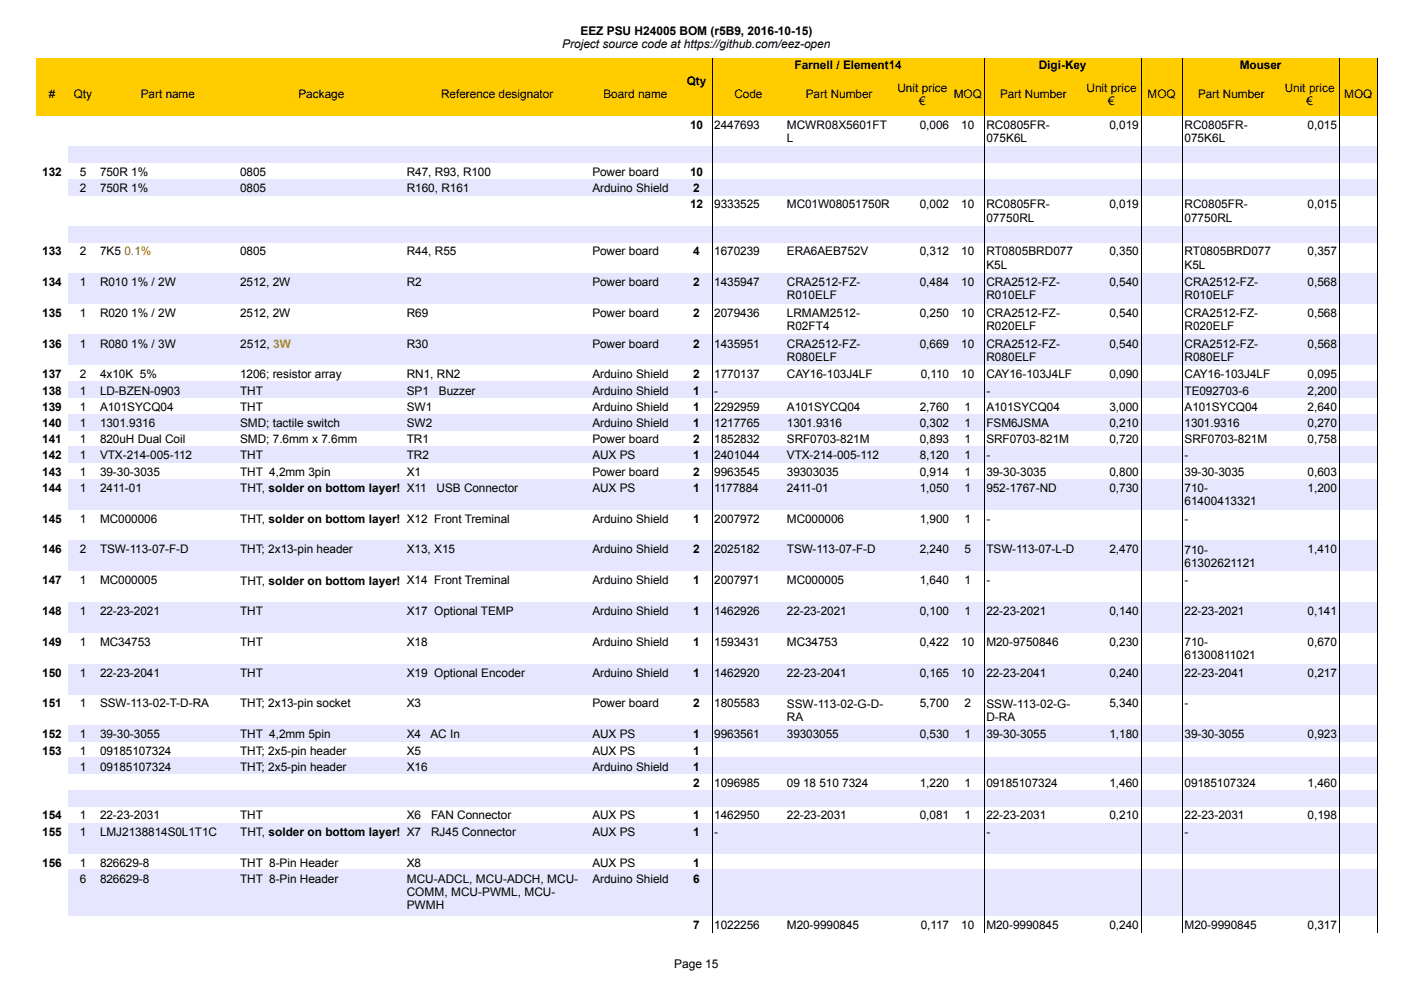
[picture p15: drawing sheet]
<svg xmlns="http://www.w3.org/2000/svg" width="297mm" height="210mm" viewBox="0 0 297 210" stroke-linecap="round" stroke-linejoin="round" font-family="sans-serif">
<defs><g id="words">
<g font-size="2.5">
<text x="119.2" y="10.2">Project source code at https://github.com/eez-open</text>
<text x="123" y="7.4">EEZ PSU H24005 BOM (r5B9, 2016-10-15)</text>
<text x="168.5" y="14.7">Farnell / Element14</text>
<text x="220.2" y="14.7">Digi-Key</text>
<text x="262.9" y="14.7">Mouser</text>
<text x="10.3" y="20.8">#</text>
<text x="15.6" y="20.8">Qty</text>
<text x="29.8" y="20.8">Part name</text>
<text x="63.3" y="20.8">Package</text>
<text x="93.5" y="20.8">Reference designator</text>
<text x="128" y="20.8">Board name</text>
<text x="145.6" y="18">Qty</text>
<text x="155.7" y="20.8">Code</text>
<text x="170.9" y="20.8">Part Number</text>
<text x="190.3" y="19.4">Unit price</text>
<text x="194.9" y="22.2">€</text>
<text x="202.2" y="20.8">MOQ</text>
<text x="212" y="20.8">Part Number</text>
<text x="230.4" y="19.4">Unit price</text>
<text x="235" y="22.2">€</text>
<text x="243.3" y="20.8">MOQ</text>
<text x="254" y="20.8">Part Number</text>
<text x="272.4" y="19.4">Unit price</text>
<text x="277" y="22.2">€</text>
<text x="285" y="20.8">MOQ</text>
<text x="146.3" y="27.3">10</text>
<text x="151.4" y="27.3">2447693</text>
<text x="166.8" y="27.3">MCWR08X5601FT</text>
<text x="195" y="27.3">0,006</text>
<text x="203.8" y="27.3">10</text>
<text x="209.1" y="27.3">RC0805FR-</text>
<text x="235.2" y="27.3">0,019</text>
<text x="251.1" y="27.3">RC0805FR-</text>
<text x="277.2" y="27.3">0,015</text>
<text x="166.8" y="30.1">L</text>
<text x="209.1" y="30.1">075K6L</text>
<text x="251.1" y="30.1">075K6L</text>
<text x="9" y="37.3">132</text>
<text x="16.9" y="37.3">5</text>
<text x="16.9" y="40.7">2</text>
<text x="21.2" y="37.3">750R 1%</text>
<text x="21.2" y="40.7">750R 1%</text>
<text x="50.9" y="37.3">0805</text>
<text x="50.9" y="40.7">0805</text>
<text x="86.3" y="37.3">R47, R93, R100</text>
<text x="86.3" y="40.7">R160, R161</text>
<text x="125.6" y="37.3">Power board</text>
<text x="125.6" y="40.7">Arduino Shield</text>
<text x="146.3" y="37.3">10</text>
<text x="147" y="40.7">2</text>
<text x="146.3" y="44.1">12</text>
<text x="151.4" y="44.1">9333525</text>
<text x="166.8" y="44.1">MC01W08051750R</text>
<text x="195" y="44.1">0,002</text>
<text x="203.8" y="44.1">10</text>
<text x="209.1" y="44.2">RC0805FR-</text>
<text x="209.1" y="47">07750RL</text>
<text x="235.2" y="44.1">0,019</text>
<text x="251.1" y="44.2">RC0805FR-</text>
<text x="251.1" y="47">07750RL</text>
<text x="277.2" y="44.1">0,015</text>
<text x="9" y="54.1">133</text>
<text x="16.9" y="54.1">2</text>
<text x="21.2" y="54.1">7K5 0.1%</text>
<text x="50.9" y="54.1">0805</text>
<text x="86.3" y="54.1">R44, R55</text>
<text x="125.6" y="54.1">Power board</text>
<text x="147" y="54.1">4</text>
<text x="151.4" y="54.1">1670239</text>
<text x="166.8" y="54.1">ERA6AEB752V</text>
<text x="195" y="54.1">0,312</text>
<text x="203.8" y="54.1">10</text>
<text x="209.1" y="54.1">RT0805BRD077</text>
<text x="209.1" y="56.9">K5L</text>
<text x="235.2" y="54.1">0,350</text>
<text x="251.1" y="54.1">RT0805BRD077</text>
<text x="251.1" y="56.9">K5L</text>
<text x="277.2" y="54.1">0,357</text>
<text x="9" y="60.6">134</text>
<text x="16.9" y="60.6">1</text>
<text x="21.2" y="60.6">R010 1% / 2W</text>
<text x="50.9" y="60.6">2512, 2W</text>
<text x="86.3" y="60.6">R2</text>
<text x="125.6" y="60.6">Power board</text>
<text x="147" y="60.6">2</text>
<text x="151.4" y="60.6">1435947</text>
<text x="166.8" y="60.6">CRA2512-FZ-</text>
<text x="166.8" y="63.5">R010ELF</text>
<text x="195" y="60.6">0,484</text>
<text x="203.8" y="60.6">10</text>
<text x="209.1" y="60.6">CRA2512-FZ-</text>
<text x="209.1" y="63.5">R010ELF</text>
<text x="235.2" y="60.6">0,540</text>
<text x="251.1" y="60.6">CRA2512-FZ-</text>
<text x="251.1" y="63.5">R010ELF</text>
<text x="277.2" y="60.6">0,568</text>
<text x="9" y="67.2">135</text>
<text x="16.9" y="67.2">1</text>
<text x="21.2" y="67.2">R020 1% / 2W</text>
<text x="50.9" y="67.2">2512, 2W</text>
<text x="86.3" y="67.2">R69</text>
<text x="125.6" y="67.2">Power board</text>
<text x="147" y="67.2">2</text>
<text x="151.4" y="67.2">2079436</text>
<text x="166.8" y="67.2">LRMAM2512-</text>
<text x="166.8" y="70">R02FT4</text>
<text x="195" y="67.2">0,250</text>
<text x="203.8" y="67.2">10</text>
<text x="209.1" y="67.2">CRA2512-FZ-</text>
<text x="209.1" y="70">R020ELF</text>
<text x="235.2" y="67.2">0,540</text>
<text x="251.1" y="67.2">CRA2512-FZ-</text>
<text x="251.1" y="70">R020ELF</text>
<text x="277.2" y="67.2">0,568</text>
<text x="9" y="73.7">136</text>
<text x="16.9" y="73.7">1</text>
<text x="21.2" y="73.7">R080 1% / 3W</text>
<text x="50.9" y="73.7">2512, 3W</text>
<text x="86.3" y="73.7">R30</text>
<text x="125.6" y="73.7">Power board</text>
<text x="147" y="73.7">2</text>
<text x="151.4" y="73.7">1435951</text>
<text x="166.8" y="73.7">CRA2512-FZ-</text>
<text x="166.8" y="76.6">R080ELF</text>
<text x="195" y="73.7">0,669</text>
<text x="203.8" y="73.7">10</text>
<text x="209.1" y="73.7">CRA2512-FZ-</text>
<text x="209.1" y="76.6">R080ELF</text>
<text x="235.2" y="73.7">0,540</text>
<text x="251.1" y="73.7">CRA2512-FZ-</text>
<text x="251.1" y="76.6">R080ELF</text>
<text x="277.2" y="73.7">0,568</text>
<text x="9" y="80.2">137</text>
<text x="9" y="83.6">138</text>
<text x="16.9" y="80.2">2</text>
<text x="16.9" y="83.6">1</text>
<text x="21.2" y="80.2">4x10K 5%</text>
<text x="21.2" y="83.6">LD-BZEN-0903</text>
<text x="50.9" y="80.2">1206; resistor array</text>
<text x="50.9" y="83.6">THT</text>
<text x="86.3" y="80.2">RN1, RN2</text>
<text x="86.3" y="83.6">SP1</text>
<text x="93.1" y="83.6">Buzzer</text>
<text x="125.6" y="80.2">Arduino Shield</text>
<text x="125.6" y="83.6">Arduino Shield</text>
<text x="147" y="80.2">2</text>
<text x="147" y="83.6">1</text>
<text x="151.4" y="80.2">1770137</text>
<text x="151.4" y="83.6">-</text>
<text x="166.8" y="80.2">CAY16-103J4LF</text>
<text x="195.2" y="80.2">0,110</text>
<text x="203.8" y="80.2">10</text>
<text x="209.1" y="80.2">CAY16-103J4LF</text>
<text x="209.1" y="83.6">-</text>
<text x="235.2" y="80.2">0,090</text>
<text x="251.1" y="80.2">CAY16-103J4LF</text>
<text x="251.1" y="83.6">TE092703-6</text>
<text x="277.2" y="80.2">0,095</text>
<text x="277.2" y="83.6">2,200</text>
<text x="9" y="87.1">139</text>
<text x="16.9" y="87.1">1</text>
<text x="21.2" y="87.1">A101SYCQ04</text>
<text x="50.9" y="87.1">THT</text>
<text x="86.3" y="87.1">SW1</text>
<text x="125.6" y="87.1">Arduino Shield</text>
<text x="147" y="87.1">1</text>
<text x="151.4" y="87.1">2292959</text>
<text x="166.8" y="87.1">A101SYCQ04</text>
<text x="195" y="87.1">2,760</text>
<text x="204.5" y="87.1">1</text>
<text x="209.1" y="87.1">A101SYCQ04</text>
<text x="235.2" y="87.1">3,000</text>
<text x="251.1" y="87.1">A101SYCQ04</text>
<text x="277.2" y="87.1">2,640</text>
<text x="9" y="90.5">140</text>
<text x="9" y="94">141</text>
<text x="16.9" y="90.5">1</text>
<text x="16.9" y="94">1</text>
<text x="21.2" y="90.5">1301.9316</text>
<text x="21.2" y="94">820uH Dual Coil</text>
<text x="50.9" y="90.5">SMD; tactile switch</text>
<text x="50.9" y="94">SMD; 7.6mm x 7.6mm</text>
<text x="86.3" y="90.5">SW2</text>
<text x="86.3" y="94">TR1</text>
<text x="125.6" y="90.5">Arduino Shield</text>
<text x="125.6" y="94">Power board</text>
<text x="147" y="90.5">1</text>
<text x="147" y="94">2</text>
<text x="151.4" y="90.5">1217765</text>
<text x="151.4" y="94">1852832</text>
<text x="166.8" y="90.5">1301.9316</text>
<text x="166.8" y="94">SRF0703-821M</text>
<text x="195" y="90.5">0,302</text>
<text x="195" y="94">0,893</text>
<text x="204.5" y="90.5">1</text>
<text x="204.5" y="94">1</text>
<text x="209.1" y="90.5">FSM6JSMA</text>
<text x="209.1" y="94">SRF0703-821M</text>
<text x="235.2" y="90.5">0,210</text>
<text x="235.2" y="94">0,720</text>
<text x="251.1" y="90.5">1301.9316</text>
<text x="251.1" y="94">SRF0703-821M</text>
<text x="277.2" y="90.5">0,270</text>
<text x="277.2" y="94">0,758</text>
<text x="9" y="97.4">142</text>
<text x="9" y="100.9">143</text>
<text x="16.9" y="97.4">1</text>
<text x="16.9" y="100.9">1</text>
<text x="21.2" y="97.4">VTX-214-005-112</text>
<text x="21.2" y="100.9">39-30-3035</text>
<text x="50.9" y="97.4">THT</text>
<text x="50.9" y="100.9">THT 4,2mm 3pin</text>
<text x="86.3" y="97.4">TR2</text>
<text x="86.3" y="100.9">X1</text>
<text x="125.6" y="97.4">AUX PS</text>
<text x="125.6" y="100.9">Power board</text>
<text x="147" y="97.4">1</text>
<text x="147" y="100.9">2</text>
<text x="151.4" y="97.4">2401044</text>
<text x="151.4" y="100.9">9963545</text>
<text x="166.8" y="97.4">VTX-214-005-112</text>
<text x="166.8" y="100.9">39303035</text>
<text x="195" y="97.4">8,120</text>
<text x="195" y="100.9">0,914</text>
<text x="204.5" y="97.4">1</text>
<text x="204.5" y="100.9">1</text>
<text x="209.1" y="97.4">-</text>
<text x="209.1" y="100.9">39-30-3035</text>
<text x="235.2" y="100.9">0,800</text>
<text x="251.1" y="97.4">-</text>
<text x="251.1" y="100.9">39-30-3035</text>
<text x="277.2" y="100.9">0,603</text>
<text x="9" y="104.3">144</text>
<text x="16.9" y="104.3">1</text>
<text x="21.2" y="104.3">2411-01</text>
<text x="50.9" y="104.3">THT, solder on bottom layer! X11</text>
<text x="92.6" y="104.3">USB Connector</text>
<text x="125.6" y="104.3">AUX PS</text>
<text x="147" y="104.3">1</text>
<text x="151.4" y="104.3">1177884</text>
<text x="166.8" y="104.3">2411-01</text>
<text x="195" y="104.3">1,050</text>
<text x="204.5" y="104.3">1</text>
<text x="209.1" y="104.3">952-1767-ND</text>
<text x="235.2" y="104.3">0,730</text>
<text x="251.1" y="104.3">710-</text>
<text x="251.1" y="107.1">61400413321</text>
<text x="277.2" y="104.3">1,200</text>
<text x="9" y="110.8">145</text>
<text x="16.9" y="110.8">1</text>
<text x="21.2" y="110.8">MC000006</text>
<text x="50.9" y="110.8">THT, solder on bottom layer! X12 Front Treminal</text>
<text x="125.6" y="110.8">Arduino Shield</text>
<text x="147" y="110.8">1</text>
<text x="151.4" y="110.8">2007972</text>
<text x="166.8" y="110.8">MC000006</text>
<text x="195" y="110.8">1,900</text>
<text x="204.5" y="110.8">1</text>
<text x="209.1" y="110.8">-</text>
<text x="251.1" y="110.8">-</text>
<text x="9" y="117.3">146</text>
<text x="16.9" y="117.3">2</text>
<text x="21.2" y="117.3">TSW-113-07-F-D</text>
<text x="50.9" y="117.3">THT; 2x13-pin header</text>
<text x="86.3" y="117.3">X13, X15</text>
<text x="125.6" y="117.3">Arduino Shield</text>
<text x="147" y="117.3">2</text>
<text x="151.4" y="117.3">2025182</text>
<text x="166.8" y="117.3">TSW-113-07-F-D</text>
<text x="195" y="117.3">2,240</text>
<text x="204.5" y="117.3">5</text>
<text x="209.1" y="117.3">TSW-113-07-L-D</text>
<text x="235.2" y="117.3">2,470</text>
<text x="251.1" y="117.4">710-</text>
<text x="277.2" y="117.3">1,410</text>
<text x="9" y="123.9">147</text>
<text x="16.9" y="123.9">1</text>
<text x="21.2" y="123.9">MC000005</text>
<text x="50.9" y="123.9">THT, solder on bottom layer! X14 Front Treminal</text>
<text x="125.6" y="123.9">Arduino Shield</text>
<text x="147" y="123.9">1</text>
<text x="151.4" y="123.9">2007971</text>
<text x="166.8" y="123.9">MC000005</text>
<text x="195" y="123.9">1,640</text>
<text x="204.5" y="123.9">1</text>
<text x="209.1" y="123.9">-</text>
<text x="251.1" y="123.9">-</text>
<text x="251.1" y="120.2">61302621121</text>
<text x="9" y="130.4">148</text>
<text x="16.9" y="130.4">1</text>
<text x="21.2" y="130.4">22-23-2021</text>
<text x="50.9" y="130.4">THT</text>
<text x="86.3" y="130.4">X17 Optional TEMP</text>
<text x="125.6" y="130.4">Arduino Shield</text>
<text x="147" y="130.4">1</text>
<text x="151.4" y="130.4">1462926</text>
<text x="166.8" y="130.4">22-23-2021</text>
<text x="195" y="130.4">0,100</text>
<text x="204.5" y="130.4">1</text>
<text x="209.1" y="130.4">22-23-2021</text>
<text x="235.2" y="130.4">0,140</text>
<text x="251.1" y="130.4">22-23-2021</text>
<text x="277.2" y="130.4">0,141</text>
<text x="9" y="136.9">149</text>
<text x="16.9" y="136.9">1</text>
<text x="21.2" y="136.9">MC34753</text>
<text x="50.9" y="136.9">THT</text>
<text x="86.3" y="136.9">X18</text>
<text x="125.6" y="136.9">Arduino Shield</text>
<text x="147" y="136.9">1</text>
<text x="151.4" y="136.9">1593431</text>
<text x="166.8" y="136.9">MC34753</text>
<text x="195" y="136.9">0,422</text>
<text x="203.8" y="136.9">10</text>
<text x="209.1" y="136.9">M20-9750846</text>
<text x="235.2" y="136.9">0,230</text>
<text x="251.1" y="137">710-</text>
<text x="277.2" y="136.9">0,670</text>
<text x="9" y="143.5">150</text>
<text x="16.9" y="143.5">1</text>
<text x="21.2" y="143.5">22-23-2041</text>
<text x="50.9" y="143.5">THT</text>
<text x="86.3" y="143.5">X19 Optional Encoder</text>
<text x="125.6" y="143.5">Arduino Shield</text>
<text x="147" y="143.5">1</text>
<text x="151.4" y="143.5">1462920</text>
<text x="166.8" y="143.5">22-23-2041</text>
<text x="195" y="143.5">0,165</text>
<text x="203.8" y="143.5">10</text>
<text x="209.1" y="143.5">22-23-2041</text>
<text x="235.2" y="143.5">0,240</text>
<text x="251.1" y="143.5">22-23-2041</text>
<text x="251.1" y="139.8">61300811021</text>
<text x="277.2" y="143.5">0,217</text>
<text x="9" y="150">151</text>
<text x="16.9" y="150">1</text>
<text x="21.2" y="150">SSW-113-02-T-D-RA</text>
<text x="50.9" y="150">THT; 2x13-pin socket</text>
<text x="86.3" y="150">X3</text>
<text x="125.6" y="150">Power board</text>
<text x="147" y="150">2</text>
<text x="151.4" y="150">1805583</text>
<text x="166.8" y="150">SSW-113-02-G-D-</text>
<text x="166.8" y="152.9">RA</text>
<text x="195" y="150">5,700</text>
<text x="204.5" y="150">2</text>
<text x="209.1" y="150">SSW-113-02-G-</text>
<text x="209.1" y="152.9">D-RA</text>
<text x="235.2" y="150">5,340</text>
<text x="251.1" y="150">-</text>
<text x="9" y="156.6">152</text>
<text x="9" y="160">153</text>
<text x="16.9" y="156.6">1</text>
<text x="16.9" y="160">1</text>
<text x="21.2" y="156.6">39-30-3055</text>
<text x="21.2" y="160">09185107324</text>
<text x="50.9" y="156.6">THT 4,2mm 5pin</text>
<text x="50.9" y="160">THT; 2x5-pin header</text>
<text x="86.3" y="156.6">X4</text>
<text x="86.3" y="160">X5</text>
<text x="91.3" y="156.6">AC In</text>
<text x="125.6" y="156.6">AUX PS</text>
<text x="125.6" y="160">AUX PS</text>
<text x="147" y="156.6">1</text>
<text x="147" y="160">1</text>
<text x="151.4" y="156.6">9963561</text>
<text x="166.8" y="156.6">39303055</text>
<text x="195" y="156.6">0,530</text>
<text x="204.5" y="156.6">1</text>
<text x="209.1" y="156.6">39-30-3055</text>
<text x="235.2" y="156.6">1,180</text>
<text x="251.1" y="156.6">39-30-3055</text>
<text x="277.2" y="156.6">0,923</text>
<text x="16.9" y="163.4">1</text>
<text x="21.2" y="163.4">09185107324</text>
<text x="50.9" y="163.4">THT; 2x5-pin header</text>
<text x="86.3" y="163.4">X16</text>
<text x="125.6" y="163.4">Arduino Shield</text>
<text x="147" y="163.4">1</text>
<text x="147" y="166.9">2</text>
<text x="151.4" y="166.9">1096985</text>
<text x="166.8" y="166.9">09 18 510 7324</text>
<text x="195" y="166.9">1,220</text>
<text x="204.5" y="166.9">1</text>
<text x="209.1" y="166.9">09185107324</text>
<text x="235.2" y="166.9">1,460</text>
<text x="251.1" y="166.9">09185107324</text>
<text x="277.2" y="166.9">1,460</text>
<text x="9" y="173.7">154</text>
<text x="16.9" y="173.7">1</text>
<text x="21.2" y="173.7">22-23-2031</text>
<text x="50.9" y="173.7">THT</text>
<text x="86.3" y="173.7">X6</text>
<text x="91.4" y="173.7">FAN Connector</text>
<text x="125.6" y="173.7">AUX PS</text>
<text x="147" y="173.7">1</text>
<text x="151.4" y="173.7">1462950</text>
<text x="166.8" y="173.7">22-23-2031</text>
<text x="195" y="173.7">0,081</text>
<text x="204.5" y="173.7">1</text>
<text x="209.1" y="173.7">22-23-2031</text>
<text x="235.2" y="173.7">0,210</text>
<text x="251.1" y="173.7">22-23-2031</text>
<text x="277.2" y="173.7">0,198</text>
<text x="9" y="177.2">155</text>
<text x="16.9" y="177.2">1</text>
<text x="21.2" y="177.2">LMJ2138814S0L1T1C</text>
<text x="50.9" y="177.2">THT, solder on bottom layer! X7</text>
<text x="91.4" y="177.2">RJ45 Connector</text>
<text x="125.6" y="177.2">AUX PS</text>
<text x="147" y="177.2">1</text>
<text x="151.4" y="177.2">-</text>
<text x="209.1" y="177.2">-</text>
<text x="251.1" y="177.2">-</text>
<text x="9" y="183.7">156</text>
<text x="16.9" y="183.7">1</text>
<text x="21.2" y="183.7">826629-8</text>
<text x="50.9" y="183.7">THT 8-Pin Header</text>
<text x="86.3" y="183.7">X8</text>
<text x="125.6" y="183.7">AUX PS</text>
<text x="147" y="183.7">1</text>
<text x="16.9" y="187.1">6</text>
<text x="21.2" y="187.1">826629-8</text>
<text x="50.9" y="187.1">THT 8-Pin Header</text>
<text x="86.3" y="187.2">MCU-ADCL, MCU-ADCH, MCU-</text>
<text x="86.3" y="190">COMM, MCU-PWML, MCU-</text>
<text x="125.6" y="187.1">Arduino Shield</text>
<text x="147" y="187.1">6</text>
<text x="86.3" y="192.8">PWMH</text>
<text x="147" y="197">7</text>
<text x="151.4" y="197">1022256</text>
<text x="166.8" y="197">M20-9990845</text>
<text x="195.2" y="197">0,117</text>
<text x="203.8" y="197">10</text>
<text x="209.1" y="197">M20-9990845</text>
<text x="235.2" y="197">0,240</text>
<text x="251.1" y="197">M20-9990845</text>
<text x="277.2" y="197">0,317</text>
<text x="142.9" y="205.3">Page 15</text>
</g>
</g></defs>
<path d="M7.6 12.3h284.5v12.2h-284.5z" fill-rule="evenodd" fill="#fc0"/>
<path d="M151 12.4v12.2M208.7 12.4v12.2M241.9 12.4v12.2M250.7 12.4v12.2M283.9 12.4v12.2M292.1 12.4v12.2" fill="none" stroke="#000" stroke-width=".21"/>
<g fill="#e6e6ff">
<path d="M14.4 31h277.7v3.5h-277.7z" fill-rule="evenodd"/>
<path d="M14.4 37.9h277.7v3.5h-277.7z" fill-rule="evenodd"/>
<path d="M14.4 47.9h277.7v3.5h-277.7z" fill-rule="evenodd"/>
<path d="M14.4 57.9h277.7v6.5h-277.7z" fill-rule="evenodd"/>
<path d="M14.4 70.9h277.7v6.6h-277.7z" fill-rule="evenodd"/>
<path d="M14.4 80.9h277.7v3.4h-277.7z" fill-rule="evenodd"/>
<path d="M14.4 87.8h277.7v3.4h-277.7z" fill-rule="evenodd"/>
<path d="M14.4 94.7h277.7v3.4h-277.7z" fill-rule="evenodd"/>
<path d="M14.4 101.6h277.7v6.5h-277.7z" fill-rule="evenodd"/>
<path d="M14.4 114.6h277.7v6.5h-277.7z" fill-rule="evenodd"/>
<path d="M14.4 127.7h277.7v6.5h-277.7z" fill-rule="evenodd"/>
<path d="M14.4 140.8h277.7v6.5h-277.7z" fill-rule="evenodd"/>
<path d="M14.4 153.8h277.7v3.4h-277.7z" fill-rule="evenodd"/>
<path d="M14.4 160.7h277.7v3.4h-277.7z" fill-rule="evenodd"/>
<path d="M14.4 167.5h277.7v3.5h-277.7z" fill-rule="evenodd"/>
<path d="M14.4 174.4h277.7v6.6h-277.7z" fill-rule="evenodd"/>
<path d="M14.4 184.4h277.7v9.8h-277.7z" fill-rule="evenodd"/>
</g>
<path d="M151 24.6v173.1M208.7 24.6v173.1M241.9 24.6v173.1M250.7 24.6v173.1M283.9 24.6v173.1M292.1 24.6v173.1" fill="none" stroke="#000" stroke-width=".21"/>
<use href="#words"/>
</svg>
